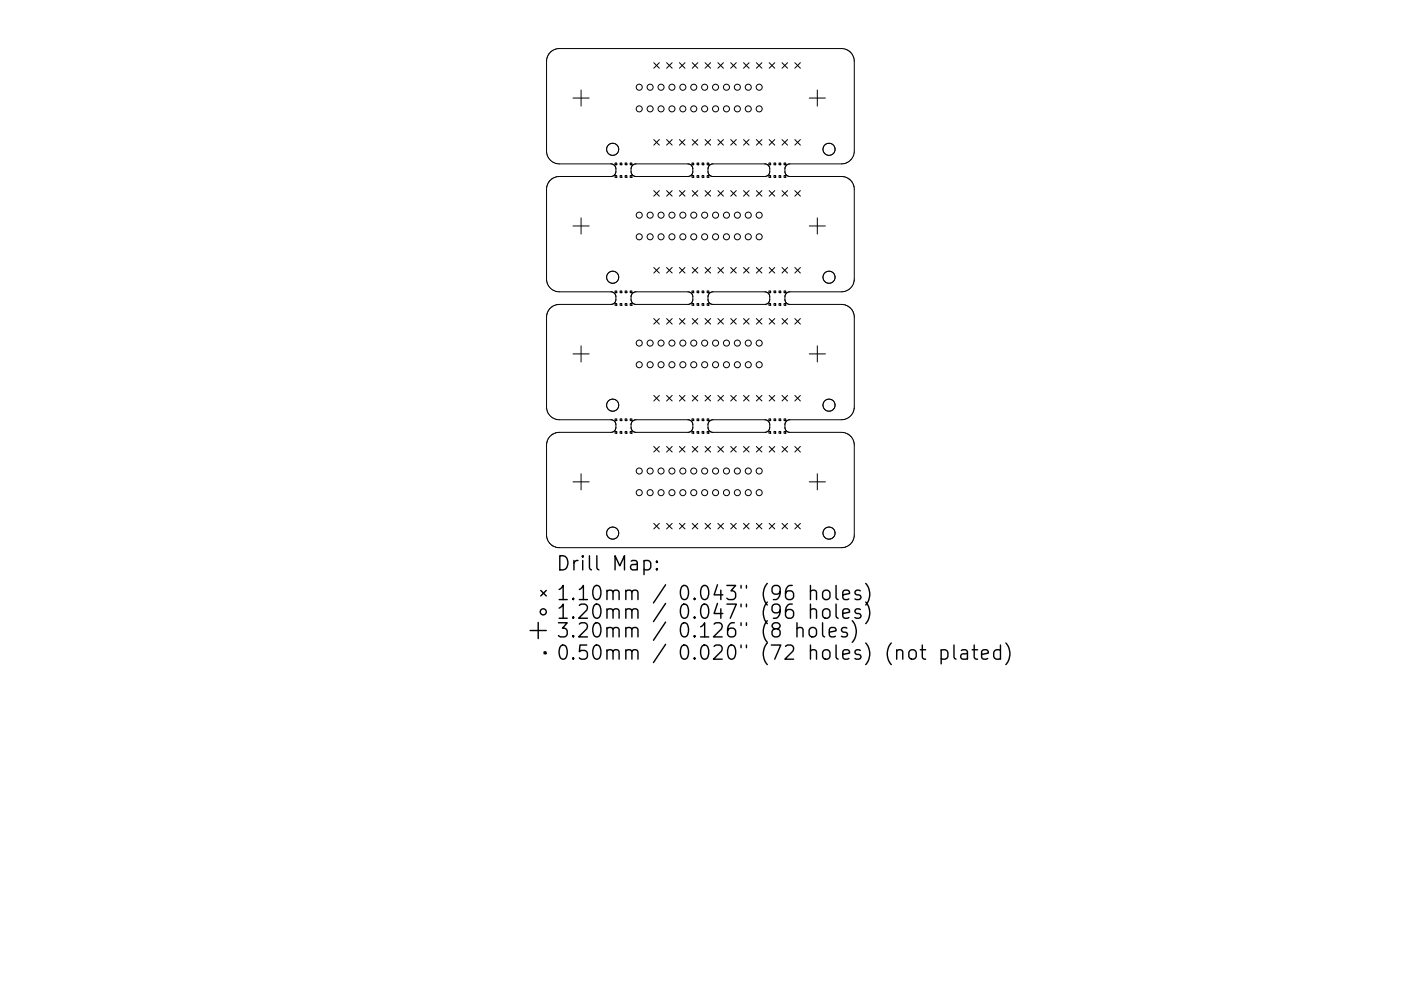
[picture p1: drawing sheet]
<svg xmlns="http://www.w3.org/2000/svg" width="297mm" height="210mm" viewBox="0 0 297 210" stroke-linecap="round" stroke-linejoin="round" font-family="sans-serif">
<defs><g id="words">
<g font-size="4.2">
<text x="117.8" y="121.1">Drill Map:</text>
<text x="117.8" y="127.4">1.10mm / 0.043&quot; (96 holes)</text>
<text x="117.8" y="131.3">1.20mm / 0.047&quot; (96 holes)</text>
<text x="117.8" y="135.3">3.20mm / 0.126&quot; (8 holes)</text>
<text x="117.8" y="140">0.50mm / 0.020&quot; (72 holes) (not plated)</text>
</g>
</g></defs>
<g fill="none" stroke="#000" stroke-width=".21">
<path d="M116 12.2l-.1 .8v19.3M116 12.2h.1M116.2 11.7l-.2 .5M116.2 11.6v.1M118.3 10.3l-1.3 .5-.8 .8M118.3 10.3h.1M118.3 10.3h60.1l1.4 .4 1 .9M123.2 19.1v3.4M138.6 13.3l1.2 1.2M139.8 13.3l-1.2 1.2M141.3 13.3l1.2 1.2M142.5 13.3l-1.2 1.2"/>
<path d="M144.1 13.3l1.1 1.2M145.2 13.3l-1.1 1.2M146.8 13.3l1.1 1.2M147.9 13.3l-1.1 1.2M149.5 13.3l1.2 1.2M150.7 13.3l-1.2 1.2M152.2 13.3l1.2 1.2M153.4 13.3l-1.2 1.2M154.9 13.3l1.2 1.2M156.1 13.3l-1.2 1.2M157.6 13.3l1.2 1.2M158.8 13.3l-1.2 1.2"/>
<path d="M160.4 13.3l1.1 1.2M161.5 13.3l-1.1 1.2M163.1 13.3l1.2 1.2M164.3 13.3l-1.2 1.2M165.8 13.3l1.2 1.2M167 13.3l-1.2 1.2M168.5 13.3l1.2 1.2M169.7 13.3l-1.2 1.2M173.3 19.1v3.4M180.8 11.6v.1M180.8 11.7l.2 .5M181 12.2h.1"/>
<path d="M181 12.2l.1 .8v19a2.72 2.72 0 0 1-.7 1.9M115.9 32.3h.1M115.9 32.3a2.72 2.72 0 0 0 2.1 2.4M115.9 39.6v19.9M115.9 39.6h.1M116.1 39.1l-.2 .5M116.1 39v.1M118 37.5l-1 .5-.9 1M118 34.7h.1M118 34.7l11.5 .1a1.06 1.06 0 0 1 1.1 1v.6a1.06 1.06 0 0 1-1.1 1l-11.5 .1M118 37.5h.1M121.5 20.8h3.4"/>
<path d="M130.4 37.3h.4v.3h-.4zM130.4 34.6h.4v.4h-.4zM131.5 34.6h.3v.4h-.3zM131.5 37.3h.3v.3h-.3zM132.5 34.6h.4v.4h-.4zM132.5 37.3h.4v.3h-.4zM133.6 37.3h.4v.3h-.4zM133.6 34.6h.4v.4h-.4zM134.1 35.1l.8-.3h10.9a1.06 1.06 0 0 1 1.1 1v.6a1.06 1.06 0 0 1-1.1 1h-10.9a1.06 1.06 0 0 1-1.1-1v-.8zM138.6 29.6l1.2 1.2M139.8 29.6l-1.2 1.2M141.3 29.6l1.2 1.2"/>
<path d="M142.5 29.6l-1.2 1.2M144.1 29.6l1.1 1.2M145.2 29.6l-1.1 1.2M146.7 37.3h.4v.3h-.4zM146.7 34.6h.4v.4h-.4zM146.8 29.6l1.1 1.2M147.8 34.6h.4v.4h-.4zM147.8 37.3h.4v.3h-.4zM147.9 29.6l-1.1 1.2M148.8 34.6h.4v.4h-.4zM148.8 37.3h.4v.3h-.4zM149.5 29.6l1.2 1.2"/>
<path d="M149.9 37.3h.4v.3h-.4zM149.9 34.6h.4v.4h-.4zM150.4 35.1l.8-.3h10.9a1.06 1.06 0 0 1 1.1 1v.6a1.06 1.06 0 0 1-1.1 1h-10.9a1.06 1.06 0 0 1-1.1-1v-.8zM150.7 29.6l-1.2 1.2M152.2 29.6l1.2 1.2M153.4 29.6l-1.2 1.2M154.9 29.6l1.2 1.2M156.1 29.6l-1.2 1.2M157.6 29.6l1.2 1.2M158.8 29.6l-1.2 1.2M160.4 29.6l1.1 1.2M161.5 29.6l-1.1 1.2"/>
<path d="M163 37.3h.4v.3h-.4zM163 34.6h.4v.4h-.4zM163.1 29.6l1.2 1.2M164.1 34.6h.4v.4h-.4zM164.1 37.3h.4v.3h-.4zM164.3 29.6l-1.2 1.2M165.2 34.6h.3v.4h-.3zM165.2 37.3h.3v.3h-.3zM165.8 29.6l1.2 1.2M166.2 34.6h.4v.4h-.4zM166.2 37.3h.4v.3h-.4zM167 29.6l-1.2 1.2"/>
<path d="M168.5 29.6l1.2 1.2M169.7 29.6l-1.2 1.2M171.6 20.8h3.4M180 38h.1M180 38l.6 .6 .4 .7M180.4 33.9l-.9 .6-.8 .3h-11.2a1.06 1.06 0 0 0-1.1 1v.6a1.06 1.06 0 0 0 1.1 1h10.9l.8 .2 .8 .4M180.4 33.9h.1M181 39.3h.1M181 39.3l.1 .3M181.1 39.6h.1M181.1 39.6v19.9M115.9 59.5h.1"/>
<path d="M115.9 59.5l.1 .5a2.72 2.72 0 0 0 2 1.9M121.5 47.9h3.4M123.2 46.2v3.5M138.6 40.4l1.2 1.2M138.6 56.8l1.2 1.1M139.8 40.4l-1.2 1.2M139.8 56.8l-1.2 1.1M141.3 56.8l1.2 1.1M141.3 40.4l1.2 1.2M142.5 56.8l-1.2 1.1M142.5 40.4l-1.2 1.2M144.1 56.8l1.1 1.1"/>
<path d="M144.1 40.4l1.1 1.2M145.2 40.4l-1.1 1.2M145.2 56.8l-1.1 1.1M146.8 56.8l1.1 1.1M146.8 40.4l1.1 1.2M147.9 40.4l-1.1 1.2M147.9 56.8l-1.1 1.1M149.5 56.8l1.2 1.1M149.5 40.4l1.2 1.2M150.7 56.8l-1.2 1.1M150.7 40.4l-1.2 1.2M152.2 40.4l1.2 1.2"/>
<path d="M152.2 56.8l1.2 1.1M153.4 40.4l-1.2 1.2M153.4 56.8l-1.2 1.1M154.9 56.8l1.2 1.1M154.9 40.4l1.2 1.2M156.1 40.4l-1.2 1.2M156.1 56.8l-1.2 1.1M157.6 56.8l1.2 1.1M157.6 40.4l1.2 1.2M158.8 56.8l-1.2 1.1M158.8 40.4l-1.2 1.2M160.4 40.4l1.1 1.2"/>
<path d="M160.4 56.8l1.1 1.1M161.5 56.8l-1.1 1.1M161.5 40.4l-1.1 1.2M163.1 40.4l1.2 1.2M163.1 56.8l1.2 1.1M164.3 40.4l-1.2 1.2M164.3 56.8l-1.2 1.1M165.8 56.8l1.2 1.1M165.8 40.4l1.2 1.2M167 40.4l-1.2 1.2M167 56.8l-1.2 1.1M168.5 40.4l1.2 1.2"/>
<path d="M168.5 56.8l1.2 1.1M169.7 56.8l-1.2 1.1M169.7 40.4l-1.2 1.2M171.6 47.9h3.4M173.3 46.2v3.5M181.1 59.5a2.72 2.72 0 0 1-2.7 2.4h-10.9a1.06 1.06 0 0 0-1.1 1.1v.5a1.06 1.06 0 0 0 1.1 1.1h11.2M181.1 59.5h.1M115.9 66.8v19.8M115.9 66.7v.1M116 66.5l-.1 .2M116 66.5h.1M116.2 66l-.2 .5"/>
<path d="M116.2 65.9v.1M118 64.7l-1 .4-.8 .8M118 61.9h.1M118 61.9h11.5a1.06 1.06 0 0 1 1.1 1.1v.5a1.06 1.06 0 0 1-1.1 1.1h-11.5M118 64.6v.1M121.5 75.1h3.4M123.2 73.4v3.4M130.4 64.4h.4v.4h-.4zM130.4 61.7h.4v.4h-.4zM131.5 61.7h.3v.4h-.3zM131.5 64.4h.3v.4h-.3zM132.5 64.4h.4v.4h-.4z"/>
<path d="M132.5 61.7h.4v.4h-.4zM133.6 61.7h.4v.4h-.4zM133.6 64.4h.4v.4h-.4zM134.1 62.2l.8-.3h10.9a1.06 1.06 0 0 1 1.1 1.1v.5a1.06 1.06 0 0 1-1.1 1.1h-10.9a1.06 1.06 0 0 1-1.1-1.1v-.7zM138.6 67.6l1.2 1.2M139.8 67.6l-1.2 1.2M141.3 67.6l1.2 1.2M142.5 67.6l-1.2 1.2M144.1 67.6l1.1 1.2M145.2 67.6l-1.1 1.2M146.7 64.4h.4v.4h-.4zM146.7 61.7h.4v.4h-.4z"/>
<path d="M146.8 67.6l1.1 1.2M147.8 64.4h.4v.4h-.4zM147.8 61.7h.4v.4h-.4zM147.9 67.6l-1.1 1.2M148.8 61.7h.4v.4h-.4zM148.8 64.4h.4v.4h-.4zM149.5 67.6l1.2 1.2M149.9 64.4h.4v.4h-.4zM149.9 61.7h.4v.4h-.4zM150.4 62.2l.8-.3h10.9a1.06 1.06 0 0 1 1.1 1.1v.5a1.06 1.06 0 0 1-1.1 1.1h-10.9a1.06 1.06 0 0 1-1.1-1.1v-.7zM150.7 67.6l-1.2 1.2M152.2 67.6l1.2 1.2"/>
<path d="M153.4 67.6l-1.2 1.2M154.9 67.6l1.2 1.2M156.1 67.6l-1.2 1.2M157.6 67.6l1.2 1.2M158.8 67.6l-1.2 1.2M160.4 67.6l1.1 1.2M161.5 67.6l-1.1 1.2M163 64.4h.4v.4h-.4zM163 61.7h.4v.4h-.4zM163.1 67.6l1.2 1.2M164.1 61.7h.4v.4h-.4zM164.1 64.4h.4v.4h-.4z"/>
<path d="M164.3 67.6l-1.2 1.2M165.2 64.4h.3v.4h-.3zM165.2 61.7h.3v.4h-.3zM165.8 67.6l1.2 1.2M166.2 64.4h.4v.4h-.4zM166.2 61.7h.4v.4h-.4zM167 67.6l-1.2 1.2M168.5 67.6l1.2 1.2M169.7 67.6l-1.2 1.2M171.6 75.1h3.4M173.3 73.4v3.4M178.7 64.6h.1"/>
<path d="M178.7 64.6l.8 .2 .7 .5M180.2 65.3h.1M180.2 65.3l.7 .9M180.9 66.2h.1M180.9 66.2l.1 .3M181 66.5h.1M181 66.5l.1 .8v19.3M115.9 86.6h.1M115.9 86.6l.1 .6a2.72 2.72 0 0 0 2 1.8M116 93.6l-.1 .8v19.1l.1 .8M116 93.6h.1M116.2 93.1l-.2 .5"/>
<path d="M116.2 93.1h.1M118 89h.1M118 89l11.5 .1a1.06 1.06 0 0 1 1.1 1v.6a1.06 1.06 0 0 1-1.1 1h-11.2l-1.1 .4-1 1M130.4 91.5h.4v.4h-.4zM130.4 88.9h.4v.3h-.4zM131.5 88.9h.3v.3h-.3zM131.5 91.5h.3v.4h-.3zM132.5 88.9h.4v.3h-.4zM132.5 91.5h.4v.4h-.4zM133.6 91.5h.4v.4h-.4zM133.6 88.9h.4v.3h-.4zM134.1 89.4l.8-.3h10.9a1.06 1.06 0 0 1 1.1 1v.6a1.06 1.06 0 0 1-1.1 1h-10.9a1.06 1.06 0 0 1-1.1-1v-.8z"/>
<path d="M138.6 94.7l1.2 1.2M138.6 83.9l1.2 1.2M139.8 94.7l-1.2 1.2M139.8 83.9l-1.2 1.2M141.3 94.7l1.2 1.2M141.3 83.9l1.2 1.2M142.5 94.7l-1.2 1.2M142.5 83.9l-1.2 1.2M144.1 94.7l1.1 1.2M144.1 83.9l1.1 1.2M145.2 94.7l-1.1 1.2M145.2 83.9l-1.1 1.2"/>
<path d="M146.7 88.9h.4v.3h-.4zM146.7 91.5h.4v.4h-.4zM146.8 94.7l1.1 1.2M146.8 83.9l1.1 1.2M147.8 91.5h.4v.4h-.4zM147.8 88.9h.4v.3h-.4zM147.9 94.7l-1.1 1.2M147.9 83.9l-1.1 1.2M148.8 88.9h.4v.3h-.4zM148.8 91.5h.4v.4h-.4zM149.5 94.7l1.2 1.2M149.5 83.9l1.2 1.2"/>
<path d="M149.9 91.5h.4v.4h-.4zM149.9 88.9h.4v.3h-.4zM150.4 89.4l.8-.3h10.9a1.06 1.06 0 0 1 1.1 1v.6a1.06 1.06 0 0 1-1.1 1h-10.9a1.06 1.06 0 0 1-1.1-1v-.8zM150.7 83.9l-1.2 1.2M150.7 94.7l-1.2 1.2M152.2 94.7l1.2 1.2M152.2 83.9l1.2 1.2M153.4 94.7l-1.2 1.2M153.4 83.9l-1.2 1.2M154.9 94.7l1.2 1.2M154.9 83.9l1.2 1.2M156.1 94.7l-1.2 1.2"/>
<path d="M156.1 83.9l-1.2 1.2M157.6 94.7l1.2 1.2M157.6 83.9l1.2 1.2M158.8 94.7l-1.2 1.2M158.8 83.9l-1.2 1.2M160.4 94.7l1.1 1.2M160.4 83.9l1.1 1.2M161.5 94.7l-1.1 1.2M161.5 83.9l-1.1 1.2M163 91.5h.4v.4h-.4zM163 88.9h.4v.3h-.4zM163.1 94.7l1.2 1.2"/>
<path d="M163.1 83.9l1.2 1.2M164.1 91.5h.4v.4h-.4zM164.1 88.9h.4v.3h-.4zM164.3 94.7l-1.2 1.2M164.3 83.9l-1.2 1.2M165.2 88.9h.3v.3h-.3zM165.2 91.5h.3v.4h-.3zM165.8 94.7l1.2 1.2M165.8 83.9l1.2 1.2M166.2 91.5h.4v.4h-.4zM166.2 88.9h.4v.3h-.4zM167 94.7l-1.2 1.2"/>
<path d="M167 83.9l-1.2 1.2M168.5 94.7l1.2 1.2M168.5 83.9l1.2 1.2M169.7 83.9l-1.2 1.2M169.7 94.7l-1.2 1.2M181 93.6h.1M181 93.6l.1 .8v19.1l-.1 .8M181.1 86.6a2.72 2.72 0 0 1-2.7 2.5h-10.9a1.06 1.06 0 0 0-1.1 1v.6a1.06 1.06 0 0 0 1.1 1h11.2l1.3 .6 .6 .6 .4 .7M181.1 86.6h.1M116 114.3h.1M116 114.3l.6 1 .6 .5M117.2 115.8h.1"/>
<path d="M117.2 115.8l1.1 .4M118.3 116.2h.1M118.3 116.2h60.4M121.5 102.2h3.4M123.2 100.5v3.4M138.6 111l1.2 1.2M139.8 111l-1.2 1.2M141.3 111l1.2 1.2M142.5 111l-1.2 1.2M144.1 111l1.1 1.2M145.2 111l-1.1 1.2M146.8 111l1.1 1.2"/>
<path d="M147.9 111l-1.1 1.2M149.5 111l1.2 1.2M150.7 111l-1.2 1.2M152.2 111l1.2 1.2M153.4 111l-1.2 1.2M154.9 111l1.2 1.2M156.1 111l-1.2 1.2M157.6 111l1.2 1.2M158.8 111l-1.2 1.2M160.4 111l1.1 1.2M161.5 111l-1.1 1.2M163.1 111l1.2 1.2"/>
<path d="M164.3 111l-1.2 1.2M165.8 111l1.2 1.2M167 111l-1.2 1.2M168.5 111l1.2 1.2M169.7 111l-1.2 1.2M171.6 102.2h3.4M173.3 100.5v3.4M178.7 116.2h.1M180.2 115.5l-.7 .5-.8 .2M180.2 115.5h.1M180.6 115.1l-.4 .4M180.6 115.1h.1"/>
<path d="M181 114.3l-.4 .8M181 114.3h.1"/>
<circle cx="135.5" cy="18.5" r=".64"/>
<circle cx="137.8" cy="18.5" r=".64"/>
<circle cx="140.2" cy="18.5" r=".64"/>
<circle cx="142.5" cy="18.5" r=".64"/>
<circle cx="144.8" cy="18.5" r=".64"/>
<circle cx="147.1" cy="18.5" r=".64"/>
<circle cx="149.4" cy="18.5" r=".64"/>
<circle cx="151.7" cy="18.5" r=".64"/>
<circle cx="154" cy="18.5" r=".64"/>
<circle cx="156.3" cy="18.5" r=".64"/>
<circle cx="158.6" cy="18.5" r=".64"/>
<circle cx="161" cy="18.5" r=".64"/>
<circle cx="129.9" cy="31.7" r="1.28"/>
<circle cx="135.5" cy="23.1" r=".64"/>
<circle cx="137.8" cy="23.1" r=".64"/>
<circle cx="140.2" cy="23.1" r=".64"/>
<circle cx="142.5" cy="23.1" r=".64"/>
<circle cx="144.8" cy="23.1" r=".64"/>
<circle cx="147.1" cy="23.1" r=".64"/>
<circle cx="149.4" cy="23.1" r=".64"/>
<circle cx="151.7" cy="23.1" r=".64"/>
<circle cx="154" cy="23.1" r=".64"/>
<circle cx="156.3" cy="23.1" r=".64"/>
<circle cx="158.6" cy="23.1" r=".64"/>
<circle cx="161" cy="23.1" r=".64"/>
<circle cx="175.8" cy="31.7" r="1.28"/>
<circle cx="129.9" cy="58.8" r="1.28"/>
<circle cx="135.5" cy="50.2" r=".64"/>
<circle cx="135.5" cy="45.6" r=".64"/>
<circle cx="137.8" cy="45.6" r=".64"/>
<circle cx="137.8" cy="50.2" r=".64"/>
<circle cx="140.2" cy="45.6" r=".64"/>
<circle cx="140.2" cy="50.2" r=".64"/>
<circle cx="142.5" cy="50.2" r=".64"/>
<circle cx="142.5" cy="45.6" r=".64"/>
<circle cx="144.8" cy="45.6" r=".64"/>
<circle cx="144.8" cy="50.2" r=".64"/>
<circle cx="147.1" cy="45.6" r=".64"/>
<circle cx="147.1" cy="50.2" r=".64"/>
<circle cx="149.4" cy="50.2" r=".64"/>
<circle cx="149.4" cy="45.6" r=".64"/>
<circle cx="151.7" cy="50.2" r=".64"/>
<circle cx="151.7" cy="45.6" r=".64"/>
<circle cx="154" cy="50.2" r=".64"/>
<circle cx="154" cy="45.6" r=".64"/>
<circle cx="156.3" cy="45.6" r=".64"/>
<circle cx="156.3" cy="50.2" r=".64"/>
<circle cx="158.6" cy="45.6" r=".64"/>
<circle cx="158.6" cy="50.2" r=".64"/>
<circle cx="161" cy="50.2" r=".64"/>
<circle cx="161" cy="45.6" r=".64"/>
<circle cx="175.8" cy="58.8" r="1.28"/>
<circle cx="135.5" cy="72.8" r=".64"/>
<circle cx="135.5" cy="77.4" r=".64"/>
<circle cx="137.8" cy="72.8" r=".64"/>
<circle cx="137.8" cy="77.4" r=".64"/>
<circle cx="140.2" cy="72.8" r=".64"/>
<circle cx="140.2" cy="77.4" r=".64"/>
<circle cx="142.5" cy="72.8" r=".64"/>
<circle cx="142.5" cy="77.4" r=".64"/>
<circle cx="144.8" cy="72.8" r=".64"/>
<circle cx="144.8" cy="77.4" r=".64"/>
<circle cx="147.1" cy="72.8" r=".64"/>
<circle cx="147.1" cy="77.4" r=".64"/>
<circle cx="149.4" cy="72.8" r=".64"/>
<circle cx="149.4" cy="77.4" r=".64"/>
<circle cx="151.7" cy="72.8" r=".64"/>
<circle cx="151.7" cy="77.4" r=".64"/>
<circle cx="154" cy="72.8" r=".64"/>
<circle cx="154" cy="77.4" r=".64"/>
<circle cx="156.3" cy="72.8" r=".64"/>
<circle cx="156.3" cy="77.4" r=".64"/>
<circle cx="158.6" cy="72.8" r=".64"/>
<circle cx="158.6" cy="77.4" r=".64"/>
<circle cx="161" cy="72.8" r=".64"/>
<circle cx="161" cy="77.4" r=".64"/>
<circle cx="129.9" cy="86" r="1.28"/>
<circle cx="135.5" cy="99.9" r=".64"/>
<circle cx="137.8" cy="99.9" r=".64"/>
<circle cx="140.2" cy="99.9" r=".64"/>
<circle cx="142.5" cy="99.9" r=".64"/>
<circle cx="144.8" cy="99.9" r=".64"/>
<circle cx="147.1" cy="99.9" r=".64"/>
<circle cx="149.4" cy="99.9" r=".64"/>
<circle cx="151.7" cy="99.9" r=".64"/>
<circle cx="154" cy="99.9" r=".64"/>
<circle cx="156.3" cy="99.9" r=".64"/>
<circle cx="158.6" cy="99.9" r=".64"/>
<circle cx="161" cy="99.9" r=".64"/>
<circle cx="175.8" cy="86" r="1.28"/>
<circle cx="129.9" cy="113.1" r="1.28"/>
<circle cx="135.5" cy="104.5" r=".64"/>
<circle cx="137.8" cy="104.5" r=".64"/>
<circle cx="140.2" cy="104.5" r=".64"/>
<circle cx="142.5" cy="104.5" r=".64"/>
<circle cx="144.8" cy="104.5" r=".64"/>
<circle cx="147.1" cy="104.5" r=".64"/>
<circle cx="149.4" cy="104.5" r=".64"/>
<circle cx="151.7" cy="104.5" r=".64"/>
<circle cx="154" cy="104.5" r=".64"/>
<circle cx="156.3" cy="104.5" r=".64"/>
<circle cx="158.6" cy="104.5" r=".64"/>
<circle cx="161" cy="104.5" r=".64"/>
<circle cx="175.8" cy="113.1" r="1.28"/>
</g>
<g fill="none" stroke="#000" stroke-width=".3">
<path d="M136.5 119.1l.9-.2 .6 .6v.8l-.3 .5-.3 .1-.9-.1M139.3 119.1l.1 .1-.1 .1-.2-.1 .2-.1v.2M112.4 133.8h3.4M114.1 132.1v3.4M114.6 125.3l1.2 1.1M115.4 138.3h.3v.4h-.3zM115.8 125.3l-1.2 1.1M139.3 120.6l.1 .2-.1 .1-.2-.1 .2-.2v.3M169 133.4a.74 .74 0 0 1 1.3 .2v1.5M169 132.1v3M171.7 133.4a.81 .81 0 0 1 .8-.3 .81 .81 0 0 1 .6 .6v.9a.81 .81 0 0 1-.8 .6 .81 .81 0 0 1-.8-.6v-.9zM171.8 125.5a.74 .74 0 0 1 1.3 .1v1.6"/>
<path d="M171.8 129.5a.74 .74 0 0 1 1.3 .1v1.6M171.8 124.2v3M171.8 128.2v3M174.4 132.1v2.6l.4 .4M174.5 125.5a.81 .81 0 0 1 .8-.3 .81 .81 0 0 1 .7 .6v.8a.81 .81 0 0 1-.8 .6 .81 .81 0 0 1-.8-.6v-.8zM174.7 129.3a.81 .81 0 0 1 1.3 .4v.9a.81 .81 0 0 1-.8 .6 .81 .81 0 0 1-.8-.6v-.9zM175.8 134.1l1.5-.3-.2-.5-.8-.2-.5 .5v1.1l.2 .3 .3 .1 .8-.1M177.3 124.2v2.6l.4 .4M177.3 128.2v2.5l.4 .5M178.7 126.2l1.4-.3-.1-.5-.9-.2-.4 .4v1.2l.1 .3 .3 .1 .9-.1M178.7 130.2l1.4-.3-.1-.6-.9-.1-.4 .4v1.1l.1 .3 .3 .2 .9-.2M179.5 133.3l-.7-.2-.4 .5 .1 .4 1 .3 .2 .3-.2 .4-.2 .1-.9-.1"/>
<path d="M180.7 131.7a3.4 3.4 0 0 1 0 4.6M182.4 125.4l-.7-.2-.4 .4 .1 .5 1 .3 .1 .2-.1 .5-.3 .1-.8-.1M182.4 129.3l-.7-.1-.4 .4 .1 .4 1 .3 .1 .3-.1 .4-.3 .2-.8-.2M183.5 123.8a3.4 3.4 0 0 1 0 4.6M183.5 127.7a3.4 3.4 0 0 1 0 4.6M192.8 138.1a.81 .81 0 0 1 .8-.3 .81 .81 0 0 1 .7 .6v.9a.81 .81 0 0 1-.8 .6 .81 .81 0 0 1-.8-.6v-.9zM195.1 137.9h1.2M195.5 136.9v2.5l.2 .3 .6 .2M199.5 138l.9-.1 .6 .5v.9l-.3 .4-.3 .2-.9-.2M199.5 137.9v3M202.3 136.9v2.5l.4 .5M203.8 138l.3-.1 .9 .1 .1 .3v1.6"/>
<path d="M205.1 138.6l-1 .1a.59 .59 0 0 0-.4 .6 .59 .59 0 0 0 .4 .6l1-.2M206.1 137.9h1.2M206.5 136.9v2.5l.2 .3 .6 .2M208.1 138.9l1.4-.3-.1-.6-.9-.1-.4 .4v1.1l.2 .3 .2 .2 .9-.2M212.1 138l-.8-.1-.6 .5v.9l.3 .4 .3 .2 .8-.2M212.1 136.9v3M213.3 136.4a3.4 3.4 0 0 1 0 4.6"/>
<circle cx="115.2" cy="129.8" r=".64"/>
</g>
<use href="#words"/>
</svg>
